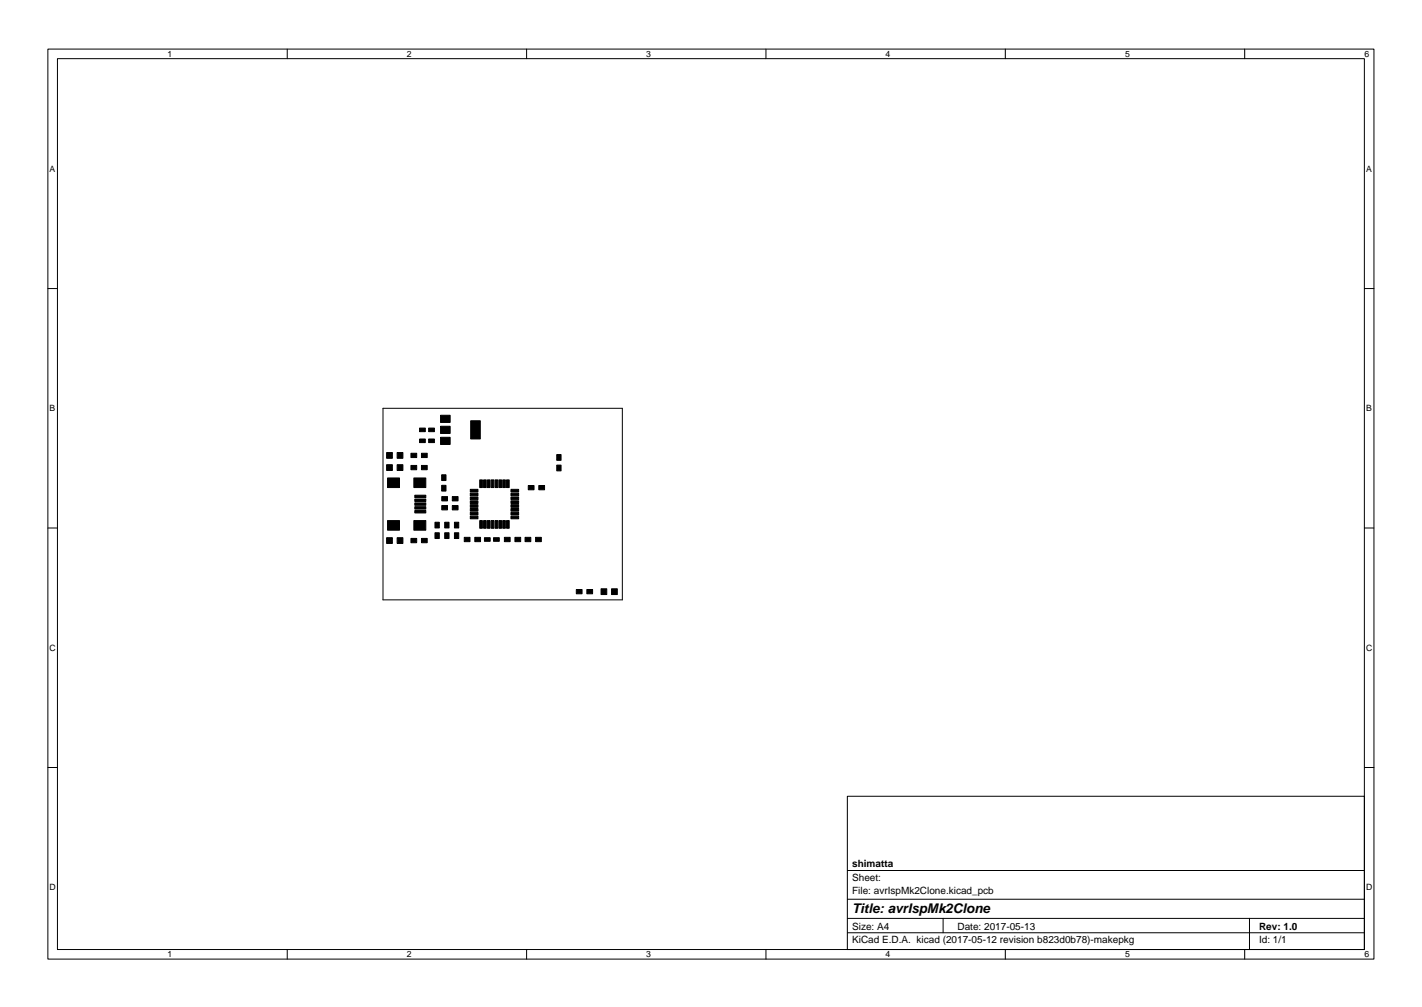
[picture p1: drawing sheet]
<svg xmlns="http://www.w3.org/2000/svg" width="297mm" height="210mm" viewBox="0 0 297 210" stroke-linecap="round" stroke-linejoin="round" font-family="sans-serif">
<defs><g id="words">
<text font-size="2.8" x="178" y="190.6">Title: avrIspMk2Clone</text>
<g font-size="2.1">
<text x="178" y="184">Sheet:</text>
<text x="178" y="181">shimatta</text>
<text x="178" y="186.7">File: avrIspMk2Clone.kicad_pcb</text>
<text x="178" y="196.9">KiCad E.D.A. kicad (2017-05-12 revision b823d0b78)-makepkg</text>
<text x="178" y="194.1">Size: A4</text>
<text x="200" y="194.1">Date: 2017-05-13</text>
<text x="263" y="194.1">Rev: 1.0</text>
<text x="263" y="196.9">Id: 1/1</text>
</g>
<g font-size="1.8">
<text x="35" y="11.9">1</text>
<text x="85" y="11.9">2</text>
<text x="135" y="11.9">3</text>
<text x="185" y="11.9">4</text>
<text x="235" y="11.9">5</text>
<text x="285" y="11.9">6</text>
<text x="10.3" y="35.9">A</text>
<text x="285.3" y="35.9">A</text>
<text x="10.3" y="85.9">B</text>
<text x="285.3" y="85.9">B</text>
<text x="10.3" y="135.9">C</text>
<text x="285.3" y="135.9">C</text>
<text x="10.3" y="185.9">D</text>
<text x="285.3" y="185.9">D</text>
<text x="35" y="199.9">1</text>
<text x="85" y="199.9">2</text>
<text x="135" y="199.9">3</text>
<text x="185" y="199.9">4</text>
<text x="235" y="199.9">5</text>
<text x="285" y="199.9">6</text>
</g>
</g></defs>
<g fill="none" stroke="#000" stroke-width=".21">
<path d="M10 10.2h277v190.1h-277zM12 12.2h273v186.1h-273zM60 10.2v2M110 10.2v2M160 10.2v2M210 10.2v2M260 10.2v2M10 60.2h2M285 60.2h2M80 85.2h50v40h-50zM10 110.2h2M285 110.2h2"/>
<path d="M10 160.2h2M177 166.3h108v32h-108zM285 160.2h2M60 198.3v2M110 198.3v2M160 198.3v2M177 194.8h108M177 191.8h108M177 187.8h108M177 181.8h108M197 191.8v3M210 198.3v2"/>
<path d="M260 198.3v2M261 191.8v6.5"/>
</g>
<g fill="#000" stroke="#000" stroke-width=".21">
<path d="M80.8 97h1.2v1.2h-1.2zM80.8 94.5h1.2v1.2h-1.2zM83 97h1.2v1.2h-1.2zM83 94.5h1.2v1.2h-1.2zM85.8 97.2h1.2v.9h-1.2zM85.8 94.6h1.2v.9h-1.2zM88 97.2h1.2v.9h-1.2zM88 94.6h1.2v.9h-1.2zM87.6 91.7h1.2v.7h-1.2zM87.6 89.4h1.2v.7h-1.2zM89.5 91.7h1.2v.7h-1.2zM89.5 89.4h1.2v.7h-1.2z"/>
<path d="M92 89h2v1.5h-2zM92 91.3h2v1.5h-2zM92 86.7h2v1.5h-2zM98.3 87.9h2v3.8h-2zM116.3 97.1h.9v1.2h-.9zM116.3 94.9h.9v1.2h-.9zM81 108.7h2.4v2h-2.4zM81 99.8h2.4v2h-2.4zM80.8 112.3h1.2v1.2h-1.2zM83 112.3h1.2v1.2h-1.2zM85.8 112.4h1.2v.9h-1.2zM86.4 108.7h2.6v2h-2.6z"/>
<path d="M86.4 99.8h2.6v2h-2.6zM86.7 106.6h2.3v.5h-2.3zM86.7 105.8h2.3v.5h-2.3zM86.7 105h2.3v.5h-2.3zM86.7 104.2h2.3v.5h-2.3zM86.7 103.4h2.3v.5h-2.3zM88 112.4h1.2v.9h-1.2zM90.9 111.2h.9v1.2h-.9zM90.9 109h.9v1.2h-.9zM92.9 109h.9v1.2h-.9zM92.9 111.2h.9v1.2h-.9zM92.3 101.3h.9v1.2h-.9z"/>
<path d="M92.3 99.1h.9v1.2h-.9zM92.3 103.7h1.2v.9h-1.2zM92.3 105.6h1.2v.9h-1.2zM94.9 111.2h.9v1.2h-.9zM94.9 109h.9v1.2h-.9zM94.5 103.7h1.2v.9h-1.2zM94.5 105.6h1.2v.9h-1.2zM97 112.2h1.2v.9h-1.2zM98.2 107.8h1.6v.5h-1.6zM98.2 107h1.6v.5h-1.6zM98.2 106.2h1.6v.5h-1.6zM98.2 105.4h1.6v.5h-1.6z"/>
<path d="M98.2 104.6h1.6v.5h-1.6zM98.2 103.8h1.6v.5h-1.6zM98.2 103h1.6v.5h-1.6zM98.2 102.2h1.6v.5h-1.6zM100.2 108.7h.6v1.6h-.6zM100.2 100.2h.6v1.6h-.6zM99.2 112.2h1.2v.9h-1.2zM101 108.7h.6v1.6h-.6zM101 100.2h.6v1.6h-.6zM101.2 112.3h1.2v.7h-1.2zM101.8 108.7h.6v1.6h-.6zM101.8 100.2h.6v1.6h-.6z"/>
<path d="M102.6 108.7h.6v1.6h-.6zM102.6 100.2h.6v1.6h-.6zM103.1 112.3h1.2v.7h-1.2zM103.4 108.7h.6v1.6h-.6zM103.4 100.2h.6v1.6h-.6zM104.2 108.7h.6v1.6h-.6zM104.2 100.2h.6v1.6h-.6zM105 108.7h.6v1.6h-.6zM105 100.2h.6v1.6h-.6zM105.8 108.7h.6v1.6h-.6zM105.8 100.2h.6v1.6h-.6zM105.4 112.2h1.2v.9h-1.2z"/>
<path d="M106.7 102.2h1.6v.5h-1.6zM106.7 103h1.6v.5h-1.6zM106.7 103.8h1.6v.5h-1.6zM106.7 104.6h1.6v.5h-1.6zM106.7 105.4h1.6v.5h-1.6zM106.7 106.2h1.6v.5h-1.6zM106.7 107h1.6v.5h-1.6zM106.7 107.8h1.6v.5h-1.6zM107.6 112.2h1.2v.9h-1.2zM109.7 112.2h1.2v.9h-1.2zM110.4 101.4h1.2v.9h-1.2zM111.9 112.2h1.2v.9h-1.2z"/>
<path d="M112.6 101.4h1.2v.9h-1.2zM120.4 123.1h1.2v.9h-1.2zM122.6 123.1h1.2v.9h-1.2zM125.5 122.9h1.2v1.2h-1.2zM127.7 122.9h1.2v1.2h-1.2z"/>
</g>
<use href="#words"/>
</svg>
